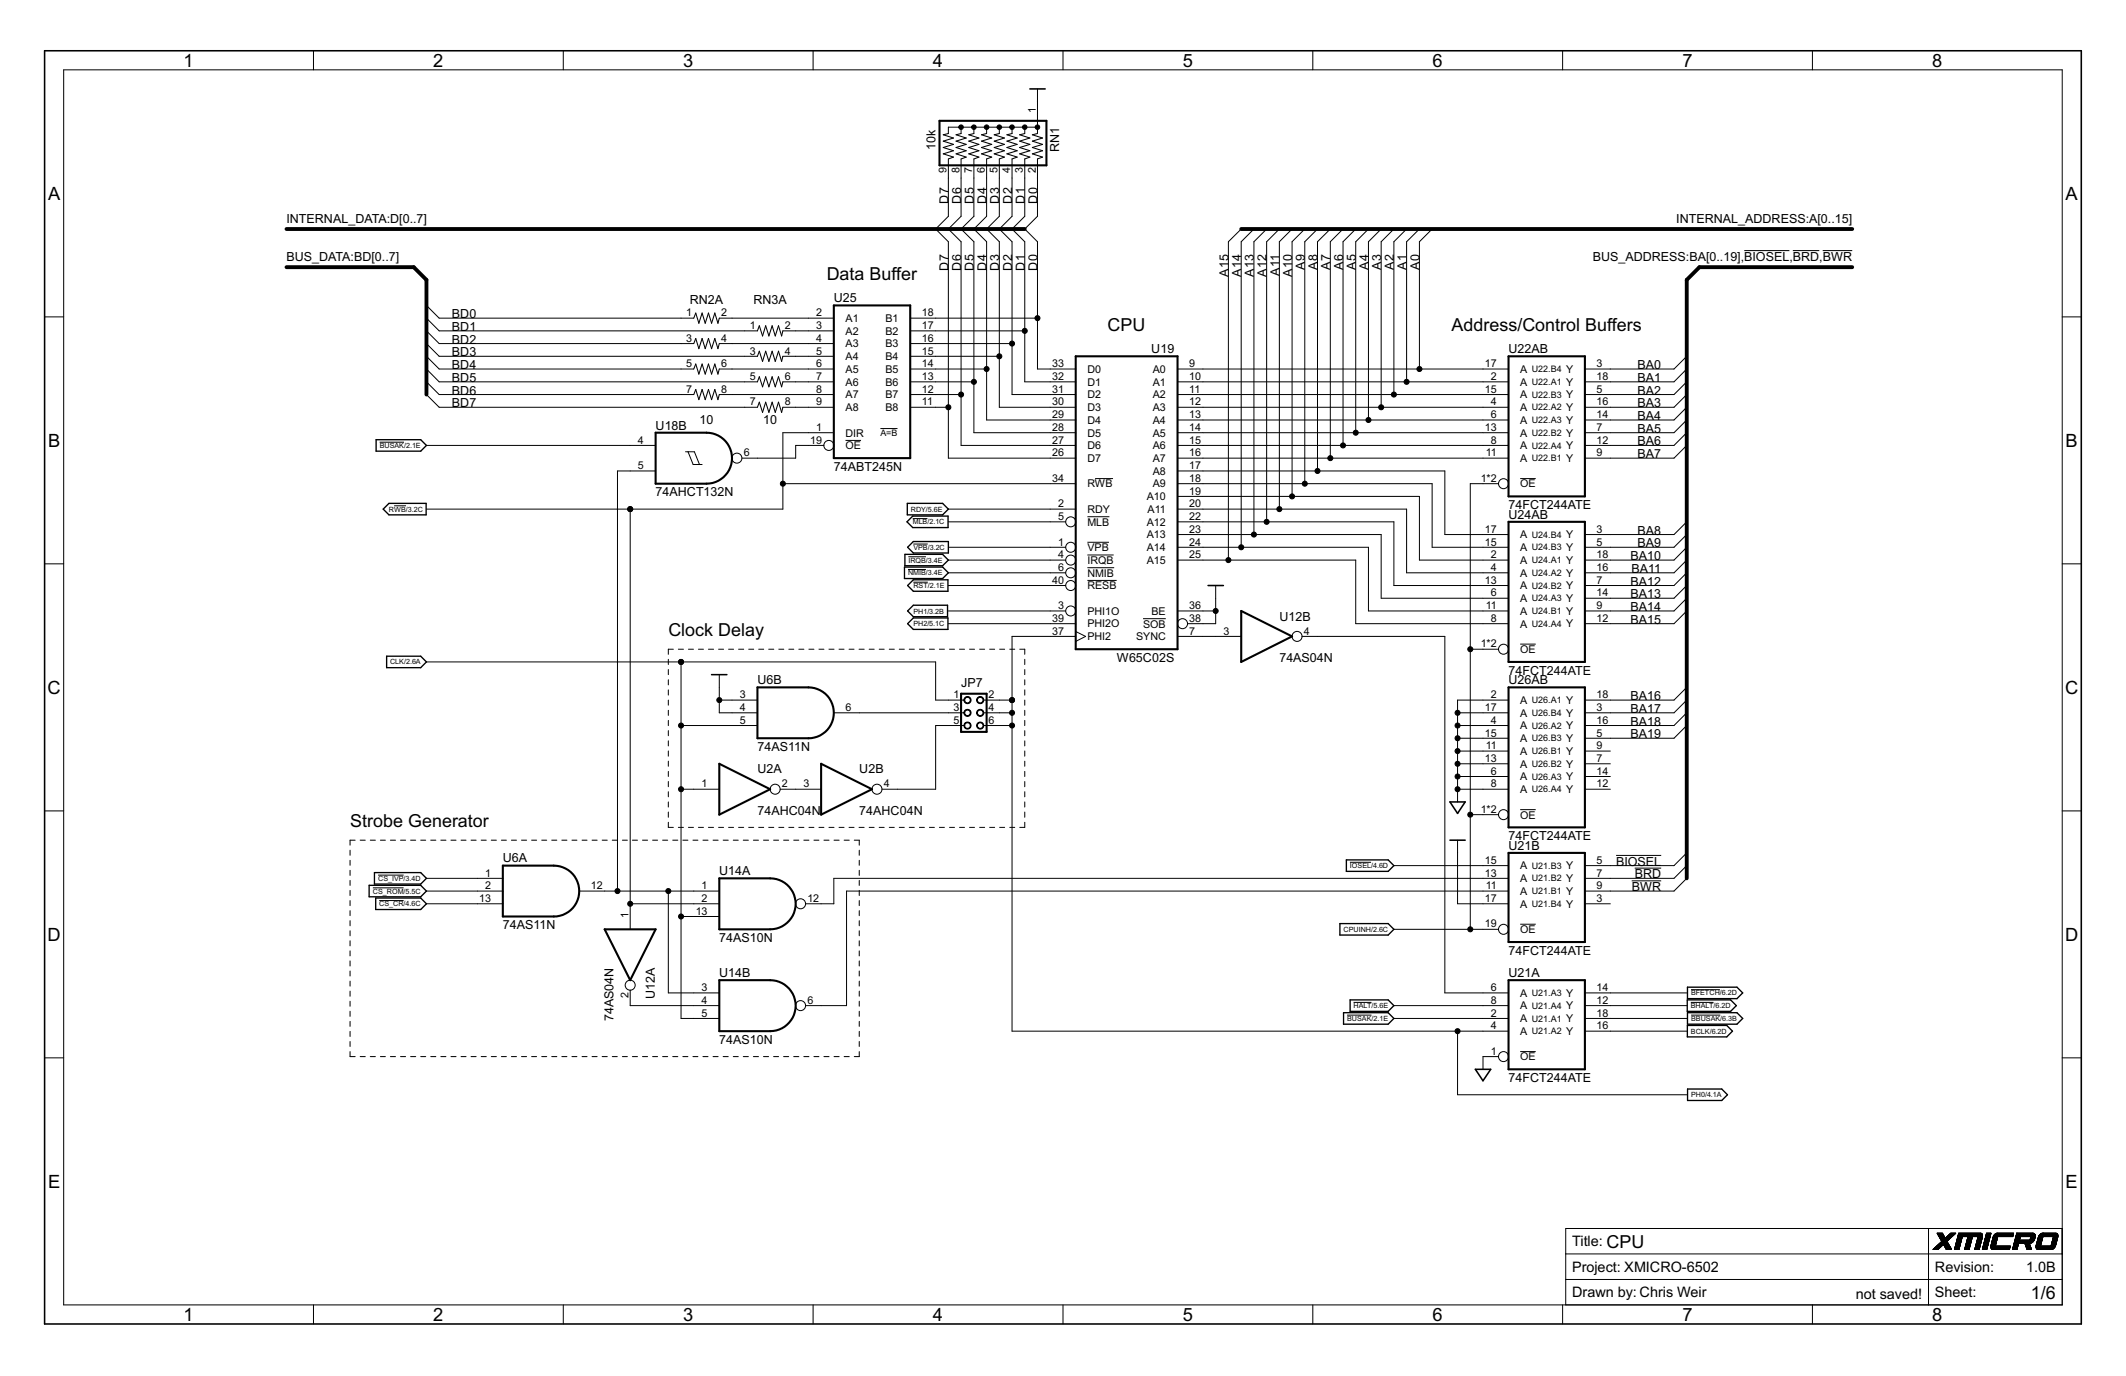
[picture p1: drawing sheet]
<svg xmlns="http://www.w3.org/2000/svg" width="432mm" height="279mm" viewBox="0 0 432 279" stroke-linecap="round" stroke-linejoin="round" font-family="sans-serif">
<defs><g id="words">
<g font-size="4.1">
<text x="37.3" y="13.6">1</text>
<text x="88" y="13.6">2</text>
<text x="138.7" y="13.6">3</text>
<text x="189.5" y="13.6">4</text>
<text x="240.2" y="13.6">5</text>
<text x="291" y="13.6">6</text>
<text x="341.7" y="13.6">7</text>
<text x="392.4" y="13.6">8</text>
<text x="9.7" y="40.6">A</text>
<text x="419.5" y="40.6">A</text>
<text x="167.9" y="56.8">Data Buffer</text>
<text x="225" y="67.2">CPU</text>
<text x="294.8" y="67.2">Address/Control Buffers</text>
<text x="9.7" y="90.7">B</text>
<text x="419.5" y="90.7">B</text>
<text x="135.7" y="129.2">Clock Delay</text>
<text x="9.6" y="140.9">C</text>
<text x="419.4" y="140.9">C</text>
<text x="71.1" y="168">Strobe Generator</text>
<text x="9.6" y="191.1">D</text>
<text x="419.4" y="191.1">D</text>
<text x="9.7" y="241.2">E</text>
<text x="419.5" y="241.2">E</text>
<text x="326.3" y="253.3">CPU</text>
<text x="412.5" y="263.7">1/6</text>
<text x="37.3" y="268.2">1</text>
<text x="88" y="268.2">2</text>
<text x="138.7" y="268.2">3</text>
<text x="189.5" y="268.2">4</text>
<text x="240.2" y="268.2">5</text>
<text x="291" y="268.2">6</text>
<text x="341.7" y="268.2">7</text>
<text x="392.4" y="268.2">8</text>
</g>
<g font-size="3.3">
<text x="319.3" y="253.1">Title:</text>
<text x="319.3" y="258.2">Project: XMICRO-6502</text>
<text x="319.3" y="263.4">Drawn by: Chris Weir</text>
<text x="376.9" y="263.7">not saved!</text>
<text x="393" y="258.2">Revision:</text>
<text x="393" y="263.4">Sheet:</text>
<text x="411.5" y="258.2">1.0B</text>
</g>
<g font-size="2.8">
<text x="190" y="30.5" transform="rotate(-90 190 30.5)">10k</text>
<text x="215.1" y="30.9" transform="rotate(-90 215.1 30.9)">RN1</text>
<text x="192.6" y="41.3" transform="rotate(-90 192.6 41.3)">D7</text>
<text x="195.2" y="41.3" transform="rotate(-90 195.2 41.3)">D6</text>
<text x="197.8" y="41.3" transform="rotate(-90 197.8 41.3)">D5</text>
<text x="200.4" y="41.3" transform="rotate(-90 200.4 41.3)">D4</text>
<text x="203" y="41.3" transform="rotate(-90 203 41.3)">D3</text>
<text x="205.5" y="41.3" transform="rotate(-90 205.5 41.3)">D2</text>
<text x="208.1" y="41.3" transform="rotate(-90 208.1 41.3)">D1</text>
<text x="210.7" y="41.3" transform="rotate(-90 210.7 41.3)">D0</text>
<text x="58.2" y="45.2">INTERNAL_DATA:D[0..7]</text>
<text x="340.5" y="45.2">INTERNAL_ADDRESS:A[0..15]</text>
<text x="58.2" y="53">BUS_DATA:BD[0..7]</text>
<text x="323.5" y="53">BUS_ADDRESS:BA[0..19],BIOSEL,BRD,BWR</text>
<text x="192.6" y="54.9" transform="rotate(-90 192.6 54.9)">D7</text>
<text x="195.2" y="54.9" transform="rotate(-90 195.2 54.9)">D6</text>
<text x="197.8" y="54.9" transform="rotate(-90 197.8 54.9)">D5</text>
<text x="200.4" y="54.9" transform="rotate(-90 200.4 54.9)">D4</text>
<text x="203" y="54.9" transform="rotate(-90 203 54.9)">D3</text>
<text x="205.5" y="54.9" transform="rotate(-90 205.5 54.9)">D2</text>
<text x="208.1" y="54.9" transform="rotate(-90 208.1 54.9)">D1</text>
<text x="210.7" y="54.9" transform="rotate(-90 210.7 54.9)">D0</text>
<text x="249.5" y="56.2" transform="rotate(-90 249.5 56.2)">A15</text>
<text x="252.1" y="56.2" transform="rotate(-90 252.1 56.2)">A14</text>
<text x="254.7" y="56.2" transform="rotate(-90 254.7 56.2)">A13</text>
<text x="257.3" y="56.2" transform="rotate(-90 257.3 56.2)">A12</text>
<text x="259.8" y="56" transform="rotate(-90 259.8 56)">A11</text>
<text x="262.4" y="56.2" transform="rotate(-90 262.4 56.2)">A10</text>
<text x="265" y="54.8" transform="rotate(-90 265 54.8)">A9</text>
<text x="267.6" y="54.8" transform="rotate(-90 267.6 54.8)">A8</text>
<text x="270.2" y="54.8" transform="rotate(-90 270.2 54.8)">A7</text>
<text x="272.8" y="54.8" transform="rotate(-90 272.8 54.8)">A6</text>
<text x="275.4" y="54.8" transform="rotate(-90 275.4 54.8)">A5</text>
<text x="277.9" y="54.8" transform="rotate(-90 277.9 54.8)">A4</text>
<text x="280.5" y="54.8" transform="rotate(-90 280.5 54.8)">A3</text>
<text x="283.1" y="54.8" transform="rotate(-90 283.1 54.8)">A2</text>
<text x="285.7" y="54.8" transform="rotate(-90 285.7 54.8)">A1</text>
<text x="288.3" y="54.8" transform="rotate(-90 288.3 54.8)">A0</text>
<text x="91.8" y="64.6">BD0</text>
<text x="140.1" y="61.8">RN2A</text>
<text x="153" y="61.8">RN3A</text>
<text x="169.4" y="61.4">U25</text>
<text x="91.8" y="69.8">BD2</text>
<text x="91.8" y="67.2">BD1</text>
<text x="233.8" y="71.7">U19</text>
<text x="306.4" y="71.7">U22AB</text>
<text x="91.8" y="77.5">BD5</text>
<text x="91.8" y="74.9">BD4</text>
<text x="91.8" y="72.4">BD3</text>
<text x="332.6" y="74.9">BA0</text>
<text x="332.6" y="77.5">BA1</text>
<text x="91.8" y="82.7">BD7</text>
<text x="91.8" y="80.1">BD6</text>
<text x="332.6" y="80.1">BA2</text>
<text x="332.6" y="82.7">BA3</text>
<text x="133.2" y="87.2">U18B</text>
<text x="142.1" y="86">10</text>
<text x="155" y="86">10</text>
<text x="332.6" y="85.3">BA4</text>
<text x="332.6" y="87.9">BA5</text>
<text x="169.4" y="95.6">74ABT245N</text>
<text x="332.6" y="90.5">BA6</text>
<text x="332.6" y="93">BA7</text>
<text x="133.2" y="100.8">74AHCT132N</text>
<text x="306.4" y="103.4">74FCT244ATE</text>
<text x="306.4" y="105.3">U24AB</text>
<text x="331.2" y="113.7">BA10</text>
<text x="332.6" y="108.5">BA8</text>
<text x="332.6" y="111.1">BA9</text>
<text x="331.2" y="118.9">BA12</text>
<text x="331.4" y="116.3">BA11</text>
<text x="259.8" y="126">U12B</text>
<text x="331.2" y="121.5">BA13</text>
<text x="331.2" y="124.1">BA14</text>
<text x="331.2" y="126.6">BA15</text>
<text x="226.9" y="134.4">W65C02S</text>
<text x="259.8" y="134.4">74AS04N</text>
<text x="306.4" y="137">74FCT244ATE</text>
<text x="153.8" y="138.9">U6B</text>
<text x="195.2" y="139.6">JP7</text>
<text x="306.4" y="138.9">U26AB</text>
<text x="331.2" y="142.2">BA16</text>
<text x="331.2" y="144.7">BA17</text>
<text x="331.2" y="147.3">BA18</text>
<text x="331.2" y="149.9">BA19</text>
<text x="153.8" y="152.5">74AS11N</text>
<text x="153.8" y="157">U2A</text>
<text x="174.5" y="157">U2B</text>
<text x="153.8" y="165.4">74AHC04N</text>
<text x="174.5" y="165.4">74AHC04N</text>
<text x="306.4" y="170.6">74FCT244ATE</text>
<text x="306.4" y="172.5">U21B</text>
<text x="102.1" y="175.1">U6A</text>
<text x="146.1" y="177.7">U14A</text>
<text x="328.2" y="175.8">BIOSEL</text>
<text x="332" y="178.4">BRD</text>
<text x="331.4" y="180.9">BWR</text>
<text x="102.1" y="188.7">74AS11N</text>
<text x="146.1" y="191.3">74AS10N</text>
<text x="306.4" y="193.9">74FCT244ATE</text>
<text x="133" y="202.8" transform="rotate(-90 133 202.8)">U12A</text>
<text x="146.1" y="198.4">U14B</text>
<text x="306.4" y="198.4">U21A</text>
<text x="124.6" y="207.3" transform="rotate(-90 124.6 207.3)">74AS04N</text>
<text x="146.1" y="212">74AS10N</text>
<text x="306.4" y="219.7">74FCT244ATE</text>
</g>
<g font-size="2.4">
<text x="210.4" y="22.9" transform="rotate(-90 210.4 22.9)">1</text>
<text x="192.3" y="35.1" transform="rotate(-90 192.3 35.1)">9</text>
<text x="194.8" y="35.1" transform="rotate(-90 194.8 35.1)">8</text>
<text x="197.4" y="35.1" transform="rotate(-90 197.4 35.1)">7</text>
<text x="200" y="35.1" transform="rotate(-90 200 35.1)">6</text>
<text x="202.6" y="35.1" transform="rotate(-90 202.6 35.1)">5</text>
<text x="205.2" y="35.1" transform="rotate(-90 205.2 35.1)">4</text>
<text x="207.8" y="35.1" transform="rotate(-90 207.8 35.1)">3</text>
<text x="210.4" y="35.1" transform="rotate(-90 210.4 35.1)">2</text>
<text x="139.3" y="64.2">1</text>
<text x="146.4" y="64.2">2</text>
<text x="165.8" y="64.2">2</text>
<text x="171.7" y="65.4">A1</text>
<text x="179.8" y="65.4">B1</text>
<text x="187.2" y="64.2">18</text>
<text x="139.3" y="69.4">3</text>
<text x="146.4" y="69.4">4</text>
<text x="152.3" y="66.8">1</text>
<text x="152.3" y="72">3</text>
<text x="159.4" y="66.8">2</text>
<text x="159.4" y="72">4</text>
<text x="165.8" y="66.8">3</text>
<text x="165.8" y="69.4">4</text>
<text x="165.8" y="72">5</text>
<text x="171.7" y="68">A2</text>
<text x="171.7" y="70.5">A3</text>
<text x="179.8" y="70.5">B3</text>
<text x="179.8" y="68">B2</text>
<text x="187.2" y="72">15</text>
<text x="187.2" y="69.4">16</text>
<text x="187.2" y="66.8">17</text>
<text x="139.3" y="74.6">5</text>
<text x="146.4" y="74.6">6</text>
<text x="152.3" y="77.2">5</text>
<text x="159.4" y="77.2">6</text>
<text x="165.8" y="74.6">6</text>
<text x="165.8" y="77.2">7</text>
<text x="171.7" y="73.1">A4</text>
<text x="171.7" y="75.7">A5</text>
<text x="179.8" y="75.7">B5</text>
<text x="179.8" y="73.1">B4</text>
<text x="187.2" y="77.2">13</text>
<text x="187.2" y="74.6">14</text>
<text x="213.7" y="74.6">33</text>
<text x="213.7" y="77.2">32</text>
<text x="220.9" y="75.7">D0</text>
<text x="234.1" y="75.7">A0</text>
<text x="241.5" y="74.6">9</text>
<text x="241.5" y="77.2">10</text>
<text x="301.6" y="74.6">17</text>
<text x="302.8" y="77.2">2</text>
<text x="308.8" y="75.7">A</text>
<text x="318.1" y="75.7">Y</text>
<text x="324.3" y="77.2">18</text>
<text x="324.3" y="74.6">3</text>
<text x="139.3" y="79.7">7</text>
<text x="146.4" y="79.7">8</text>
<text x="152.3" y="82.3">7</text>
<text x="159.4" y="82.3">8</text>
<text x="165.8" y="79.7">8</text>
<text x="165.8" y="82.3">9</text>
<text x="171.7" y="78.3">A6</text>
<text x="171.7" y="80.9">A7</text>
<text x="171.7" y="83.5">A8</text>
<text x="179.8" y="83.5">B8</text>
<text x="179.8" y="80.9">B7</text>
<text x="179.8" y="78.3">B6</text>
<text x="187.2" y="82.3">11</text>
<text x="187.2" y="79.7">12</text>
<text x="213.7" y="79.7">31</text>
<text x="213.7" y="82.3">30</text>
<text x="220.9" y="78.3">D1</text>
<text x="220.9" y="80.9">D2</text>
<text x="220.9" y="83.5">D3</text>
<text x="234.1" y="78.3">A1</text>
<text x="234.1" y="80.9">A2</text>
<text x="234.1" y="83.5">A3</text>
<text x="241.5" y="79.7">11</text>
<text x="241.5" y="82.3">12</text>
<text x="301.6" y="79.7">15</text>
<text x="302.8" y="82.3">4</text>
<text x="308.8" y="78.3">A</text>
<text x="308.8" y="83.5">A</text>
<text x="308.8" y="80.9">A</text>
<text x="318.1" y="78.3">Y</text>
<text x="318.1" y="83.5">Y</text>
<text x="318.1" y="80.9">Y</text>
<text x="324.3" y="82.3">16</text>
<text x="324.3" y="79.7">5</text>
<text x="165.8" y="87.5">1</text>
<text x="171.7" y="88.6">DIR</text>
<text x="213.7" y="84.9">29</text>
<text x="213.7" y="87.5">28</text>
<text x="220.9" y="86">D4</text>
<text x="220.9" y="88.6">D5</text>
<text x="234.1" y="86.1">A4</text>
<text x="234.1" y="88.6">A5</text>
<text x="241.5" y="84.9">13</text>
<text x="241.5" y="87.5">14</text>
<text x="301.6" y="87.5">13</text>
<text x="302.8" y="84.9">6</text>
<text x="308.8" y="88.6">A</text>
<text x="308.8" y="86.1">A</text>
<text x="318.1" y="88.6">Y</text>
<text x="318.1" y="86">Y</text>
<text x="324.3" y="87.5">7</text>
<text x="324.3" y="84.9">14</text>
<text x="129.6" y="90.1">4</text>
<text x="129.6" y="95.3">5</text>
<text x="151" y="92.7">6</text>
<text x="164.6" y="90.1">19</text>
<text x="171.7" y="91.2">OE</text>
<text x="213.7" y="90.1">27</text>
<text x="213.7" y="92.7">26</text>
<text x="220.9" y="91.2">D6</text>
<text x="220.9" y="93.8">D7</text>
<text x="234.1" y="91.2">A6</text>
<text x="234.1" y="93.8">A7</text>
<text x="241.5" y="90.1">15</text>
<text x="241.5" y="92.7">16</text>
<text x="241.5" y="95.3">17</text>
<text x="301.8" y="92.7">11</text>
<text x="302.8" y="90.1">8</text>
<text x="308.8" y="93.8">A</text>
<text x="308.8" y="91.2">A</text>
<text x="318.1" y="93.8">Y</text>
<text x="318.1" y="91.2">Y</text>
<text x="324.3" y="92.7">9</text>
<text x="324.3" y="90.1">12</text>
<text x="213.7" y="97.8">34</text>
<text x="220.9" y="99">RWB</text>
<text x="232.9" y="101.6">A10</text>
<text x="234.1" y="96.4">A8</text>
<text x="234.1" y="99">A9</text>
<text x="241.5" y="97.8">18</text>
<text x="241.5" y="100.4">19</text>
<text x="300.7" y="97.8">1*2</text>
<text x="308.8" y="99">OE</text>
<text x="214.9" y="103">2</text>
<text x="214.9" y="105.6">5</text>
<text x="220.9" y="104.1">RDY</text>
<text x="220.9" y="106.7">MLB</text>
<text x="232.9" y="106.7">A12</text>
<text x="233.1" y="104.2">A11</text>
<text x="241.5" y="103">20</text>
<text x="241.5" y="105.6">22</text>
<text x="214.9" y="113.4">4</text>
<text x="214.9" y="110.8">1</text>
<text x="220.9" y="111.9">VPB</text>
<text x="232.9" y="109.3">A13</text>
<text x="232.9" y="111.9">A14</text>
<text x="241.5" y="108.2">23</text>
<text x="241.5" y="110.8">24</text>
<text x="241.5" y="113.4">25</text>
<text x="301.6" y="108.2">17</text>
<text x="301.6" y="110.8">15</text>
<text x="302.8" y="113.4">2</text>
<text x="308.8" y="109.3">A</text>
<text x="308.8" y="111.9">A</text>
<text x="318.1" y="109.3">Y</text>
<text x="318.1" y="111.9">Y</text>
<text x="324.3" y="108.2">3</text>
<text x="324.3" y="113.4">18</text>
<text x="324.3" y="110.8">5</text>
<text x="213.7" y="118.5">40</text>
<text x="214.9" y="115.9">6</text>
<text x="220.9" y="114.5">IRQB</text>
<text x="220.9" y="117.1">NMIB</text>
<text x="220.9" y="119.7">RESB</text>
<text x="232.9" y="114.5">A15</text>
<text x="301.6" y="118.5">13</text>
<text x="302.8" y="115.9">4</text>
<text x="308.8" y="114.5">A</text>
<text x="308.8" y="117.1">A</text>
<text x="308.8" y="119.7">A</text>
<text x="318.1" y="114.5">Y</text>
<text x="318.1" y="117.1">Y</text>
<text x="318.1" y="119.7">Y</text>
<text x="324.3" y="115.9">16</text>
<text x="324.3" y="118.5">7</text>
<text x="214.9" y="123.7">3</text>
<text x="220.9" y="124.8">PHI1O</text>
<text x="233.9" y="124.8">BE</text>
<text x="241.5" y="123.7">36</text>
<text x="301.8" y="123.7">11</text>
<text x="302.8" y="121.1">6</text>
<text x="308.8" y="122.2">A</text>
<text x="308.8" y="124.8">A</text>
<text x="318.1" y="122.2">Y</text>
<text x="318.1" y="124.8">Y</text>
<text x="324.3" y="121.1">14</text>
<text x="324.3" y="123.7">9</text>
<text x="213.7" y="126.3">39</text>
<text x="213.7" y="128.9">37</text>
<text x="220.9" y="127.4">PHI2O</text>
<text x="220.9" y="130">PHI2</text>
<text x="230.7" y="130">SYNC</text>
<text x="232.2" y="127.4">SOB</text>
<text x="241.5" y="128.9">7</text>
<text x="241.5" y="126.3">38</text>
<text x="248.5" y="128.9">3</text>
<text x="264.8" y="128.9">4</text>
<text x="300.7" y="131.5">1*2</text>
<text x="302.8" y="126.3">8</text>
<text x="308.8" y="127.4">A</text>
<text x="318.1" y="127.4">Y</text>
<text x="324.3" y="126.3">12</text>
<text x="308.8" y="132.6">OE</text>
<text x="150.3" y="141.8">3</text>
<text x="193.6" y="141.8">1</text>
<text x="200.7" y="141.8">2</text>
<text x="302.8" y="141.8">2</text>
<text x="308.8" y="142.9">A</text>
<text x="318.1" y="142.9">Y</text>
<text x="324.3" y="141.8">18</text>
<text x="150.3" y="144.4">4</text>
<text x="150.3" y="147">5</text>
<text x="171.7" y="144.4">6</text>
<text x="193.6" y="144.4">3</text>
<text x="193.6" y="147">5</text>
<text x="200.7" y="144.4">4</text>
<text x="200.7" y="147">6</text>
<text x="301.6" y="144.4">17</text>
<text x="301.6" y="149.6">15</text>
<text x="302.8" y="147">4</text>
<text x="308.8" y="145.5">A</text>
<text x="308.8" y="148.1">A</text>
<text x="318.1" y="145.5">Y</text>
<text x="318.1" y="148.1">Y</text>
<text x="324.3" y="144.4">3</text>
<text x="324.3" y="147">16</text>
<text x="324.3" y="149.6">5</text>
<text x="301.6" y="154.7">13</text>
<text x="301.8" y="152.1">11</text>
<text x="308.8" y="150.7">A</text>
<text x="308.8" y="153.3">A</text>
<text x="308.8" y="155.9">A</text>
<text x="318.1" y="150.7">Y</text>
<text x="318.1" y="153.3">Y</text>
<text x="318.1" y="155.9">Y</text>
<text x="324.3" y="152.1">9</text>
<text x="324.3" y="154.7">7</text>
<text x="142.5" y="159.9">1</text>
<text x="158.8" y="159.9">2</text>
<text x="163.2" y="159.9">3</text>
<text x="179.5" y="159.9">4</text>
<text x="302.8" y="157.3">6</text>
<text x="302.8" y="159.9">8</text>
<text x="308.8" y="158.4">A</text>
<text x="308.8" y="161">A</text>
<text x="318.1" y="158.4">Y</text>
<text x="318.1" y="161">Y</text>
<text x="324.3" y="157.3">14</text>
<text x="324.3" y="159.9">12</text>
<text x="300.7" y="165.1">1*2</text>
<text x="308.8" y="166.2">OE</text>
<text x="98.5" y="178">1</text>
<text x="301.6" y="178">13</text>
<text x="301.6" y="175.4">15</text>
<text x="308.8" y="179.1">A</text>
<text x="308.8" y="176.5">A</text>
<text x="318.1" y="179.1">Y</text>
<text x="318.1" y="176.5">Y</text>
<text x="324.3" y="178">7</text>
<text x="324.3" y="175.4">5</text>
<text x="97.3" y="183.2">13</text>
<text x="98.5" y="180.6">2</text>
<text x="120" y="180.6">12</text>
<text x="141.3" y="185.7">13</text>
<text x="142.5" y="180.6">1</text>
<text x="142.5" y="183.2">2</text>
<text x="164" y="183.2">12</text>
<text x="301.6" y="183.2">17</text>
<text x="301.8" y="180.6">11</text>
<text x="308.8" y="181.7">A</text>
<text x="308.8" y="184.3">A</text>
<text x="318.1" y="181.7">Y</text>
<text x="318.1" y="184.3">Y</text>
<text x="324.3" y="180.6">9</text>
<text x="324.3" y="183.2">3</text>
<text x="127.6" y="186.3" transform="rotate(-90 127.6 186.3)">1</text>
<text x="301.6" y="188.3">19</text>
<text x="308.8" y="189.5">OE</text>
<text x="127.6" y="202.6" transform="rotate(-90 127.6 202.6)">2</text>
<text x="142.5" y="201.3">3</text>
<text x="142.5" y="203.8">4</text>
<text x="164" y="203.8">6</text>
<text x="302.8" y="201.3">6</text>
<text x="302.8" y="203.8">8</text>
<text x="308.8" y="202.4">A</text>
<text x="318.1" y="202.4">Y</text>
<text x="324.3" y="201.3">14</text>
<text x="324.3" y="203.8">12</text>
<text x="142.5" y="206.4">5</text>
<text x="302.8" y="206.4">2</text>
<text x="302.8" y="209">4</text>
<text x="308.8" y="207.6">A</text>
<text x="308.8" y="205">A</text>
<text x="318.1" y="207.6">Y</text>
<text x="318.1" y="205">Y</text>
<text x="324.3" y="206.4">18</text>
<text x="324.3" y="209">16</text>
<text x="302.8" y="214.2">1</text>
<text x="308.8" y="215.3">OE</text>
<text x="308.8" y="210.2">A</text>
<text x="318.1" y="210.1">Y</text>
</g>
<g font-size="2">
<text x="311.1" y="75.6">U22.B4</text>
<text x="311.1" y="78.2">U22.A1</text>
<text x="311.1" y="83.3">U22.A2</text>
<text x="311.1" y="80.7">U22.B3</text>
<text x="178.8" y="88.5">A=B</text>
<text x="311.1" y="88.5">U22.B2</text>
<text x="311.1" y="85.9">U22.A3</text>
<text x="311.1" y="93.7">U22.B1</text>
<text x="311.1" y="91.1">U22.A4</text>
<text x="311.1" y="109.2">U24.B4</text>
<text x="311.1" y="111.8">U24.B3</text>
<text x="311.1" y="114.4">U24.A1</text>
<text x="311.1" y="116.9">U24.A2</text>
<text x="311.1" y="119.5">U24.B2</text>
<text x="311.1" y="122.1">U24.A3</text>
<text x="311.1" y="124.7">U24.B1</text>
<text x="311.1" y="127.3">U24.A4</text>
<text x="311.1" y="142.8">U26.A1</text>
<text x="311.1" y="145.4">U26.B4</text>
<text x="311.1" y="148">U26.A2</text>
<text x="311.1" y="150.5">U26.B3</text>
<text x="311.1" y="153.1">U26.B1</text>
<text x="311.1" y="155.7">U26.B2</text>
<text x="311.1" y="158.3">U26.A3</text>
<text x="311.1" y="160.9">U26.A4</text>
<text x="311.1" y="179">U21.B2</text>
<text x="311.1" y="176.4">U21.B3</text>
<text x="311.1" y="181.6">U21.B1</text>
<text x="311.1" y="184.2">U21.B4</text>
<text x="311.1" y="202.3">U21.A3</text>
<text x="311.1" y="207.4">U21.A1</text>
<text x="311.1" y="204.8">U21.A4</text>
<text x="311.1" y="210">U21.A2</text>
</g>
<g font-size="1.6">
<text x="77.1" y="91">BUSAK/2.1E</text>
<text x="79" y="103.9">RWB/3.2C</text>
<text x="185" y="103.9">RDY/5.6E</text>
<text x="185.4" y="106.5">MLB/2.1C</text>
<text x="185.5" y="111.7">VPB/3.2C</text>
<text x="184.4" y="116.8">NMIB/3.4E</text>
<text x="184.5" y="114.2">IRQB/3.4E</text>
<text x="185.5" y="119.4">RST/2.1E</text>
<text x="185.5" y="124.6">PH1/3.2B</text>
<text x="185.5" y="127.2">PH2/5.1C</text>
<text x="79.2" y="134.9">CLK/2.6A</text>
<text x="76.8" y="178.9">CS_IVP/3.4D</text>
<text x="274.2" y="176.3">IOSEL/4.6D</text>
<text x="75.7" y="181.5">CS_ROM/5.5C</text>
<text x="77" y="184">CS_CR/4.6C</text>
<text x="272.9" y="189.2">CPUINH/2.6C</text>
<text x="343.5" y="202.1">BFETCH/6.2D</text>
<text x="273.6" y="207.3">BUSAK/2.1E</text>
<text x="274.9" y="204.7">HALT/5.6E</text>
<text x="343.4" y="204.7">BHALT/6.2D</text>
<text x="343.4" y="209.9">BCLK/6.2D</text>
<text x="343.5" y="207.3">BBUSAK/6.3B</text>
<text x="343.5" y="222.8">PH0/4.1A</text>
</g>
</g></defs>
<g fill="none" stroke="#000" stroke-width=".2">
<path d="M12.9 14.2h405.9v250.8h-405.9zM63.7 10.3v3.9M114.4 10.3v3.9M165.1 10.3v3.9M210.7 18.1v9M215.9 10.3v3.9M266.6 10.3v3.9M317.4 10.3v3.9M368.1 10.3v3.9M192.6 32.3v11.6l-2.6 2.6 2.6 2.6v43.9h25.9M195.2 32.3v11.6l-2.6 2.6 2.6 2.6v41.3h23.3M195.2 25.8v1.3"/>
<path d="M197.8 32.3v11.6l-2.6 2.6 2.6 2.6v38.8h20.7M197.8 25.8v1.3M200.4 32.3v11.6l-2.6 2.6 2.6 2.6v36.2h18.1M200.4 25.8v1.3M203 32.3v11.6l-2.6 2.6 2.6 2.6v33.6h15.5M203 25.8v1.3M205.5 32.3v11.6l-2.5 2.6 2.5 2.6v31h13M205.5 25.8v1.3M208.1 25.8v1.3M208.1 32.3v11.6l-2.6 2.6 2.6 2.6v28.4h10.4M210.7 32.3v11.6l-2.6 2.6 2.6 2.6v25.8h7.8M210.7 25.8h-18.1v1.3"/>
<path d="M252.1 46.5l-2.6 2.6v64.6M254.7 46.5l-2.6 2.6v62M257.3 46.5l-2.6 2.6v59.4M259.8 46.5l-2.5 2.6v56.9M262.4 46.5l-2.6 2.6v54.3M265 46.5l-2.6 2.6v51.7M267.6 46.5l-2.6 2.6v49.1M270.2 46.5l-2.6 2.6v46.5M272.8 46.5l-2.6 2.6v43.9M275.4 46.5l-2.6 2.6v41.3M277.9 46.5l-2.5 2.6v38.8M280.5 46.5l-2.6 2.6v36.2"/>
<path d="M283.1 46.5l-2.6 2.6v33.6M285.7 46.5l-2.6 2.6v31M288.3 46.5l-2.6 2.6v28.4M290.9 46.5l-2.6 2.6v25.8M354.3 50.9h9.1M364.1 50.9h5.4M370.2 50.9h6M9.1 64.3h3.8M86.6 72.3l2.6 2.6h51.7M86.6 74.9l2.6 2.6h64.6M86.6 77.5l2.6 2.6h51.7M86.6 62l2.6 2.6h51.7"/>
<path d="M86.6 67.2l2.6 2.6h51.7M86.6 64.6l2.6 2.6h64.6M86.6 69.8l2.6 2.5h64.6M146.1 74.9h23.3M146.1 64.6h23.3M146.1 69.8h23.3M159 77.5h10.4M159 67.2h10.4M159 72.3h10.4M184.9 74.9h15.5M184.9 77.5h12.9M184.9 64.6h25.8"/>
<path d="M184.9 69.8h20.6M184.9 67.2h23.2M184.9 72.3h18.1M239.2 74.9h67.2M239.2 77.5h67.2M342.6 72.3l-2.6 2.6h-18.1M342.6 74.9l-2.6 2.6h-18.1M342.6 77.5l-2.6 2.6h-18.1M418.8 64.3h3.9M77.1 89.8h5M86.6 80.1l2.6 2.6h64.6M86.6 90.4h46.6"/>
<path d="M133.2 95.6h-7.8v85.3M139.2 91.7h1.8l1.1 2.6M139.7 91.7l1.1 2.6h1.8M146.1 80.1h23.3M159 82.7h10.4M159 98.2h59.5M167.3 90.4h-5.7v2.6h-10.9M169.4 87.9h-10.4v15.5h-72.4M171.7 89.4h3.2M178.8 87h3.5M184.9 80.1h10.3M184.9 82.7h7.7"/>
<path d="M222.4 97.2h3.7M239.2 80.1h67.2M239.2 82.7h67.2M239.2 85.3h67.2M239.2 87.9h67.2M239.2 90.4h67.2M239.2 93h67.2M239.2 95.6h54.3v12.9h12.9M239.2 98.2h51.7v12.9h15.5M304.4 98.2h-5.8v90.5M308.8 97.2h3.1M342.6 80.1l-2.6 2.6h-18.1"/>
<path d="M342.6 82.7l-2.6 2.6h-18.1M342.6 85.3l-2.6 2.6h-18.1M342.6 87.9l-2.6 2.5h-18.1M342.6 90.4l-2.6 2.6h-18.1M9.1 114.5h3.8M80.1 102.7h2.4M128 103.4v85.3M184.4 115.6h3.7M184.5 113.1h3.6M185.4 105.3h3M185.5 110.5h2.9M185.5 118.2h2.9"/>
<path d="M192.6 103.4h25.9M192.6 106h23.9M192.6 111.1h23.9M192.6 113.7h23.9M192.6 116.3h23.9M192.6 118.9h23.9M220.9 112.7h5.3M220.9 115.3h5.4M220.9 117.9h5.9M220.9 104.9h4.4M220.9 110.1h4.3M239.2 100.8h49.1v12.9h18.1"/>
<path d="M239.2 103.4h46.5v12.9h20.7M239.2 106h43.9v12.9h23.3M239.2 108.5h41.3v13h25.9M239.2 111.1h38.7v13h28.5M239.2 113.7h36.2v12.9h31M246.9 118.9v7.7h-5.7M342.6 106l-2.6 2.5h-18.1M342.6 108.5l-2.6 2.6h-18.1M342.6 111.1l-2.6 2.6h-18.1M342.6 113.7l-2.6 2.6h-18.1M342.6 116.3l-2.6 2.6h-18.1M342.6 118.9l-2.6 2.6h-18.1"/>
<path d="M418.8 114.5h3.9M86.6 134.4h103.4v7.8h5.9M135.7 133.9v1M135.7 136v1M135.7 138v1.1M136.8 131.8h-1.1v1.1M137.8 131.8h1M138.3 134.4v72.4h7.8M139.8 131.8h1M141.9 131.8h1M143.9 131.8h1M145.9 131.8h1.1"/>
<path d="M146.1 137v7.7h7.7M148 131.8h1M150 131.8h1M152.1 131.8h1M154.1 131.8h1M156.1 131.8h1.1M158.2 131.8h1M160.2 131.8h1M162.2 131.8h1.1M164.3 131.8h1M166.3 131.8h1M168.4 131.8h1"/>
<path d="M170.4 131.8h1M172.4 131.8h1.1M174.5 131.8h1M176.5 131.8h1M178.6 131.8h1M180.6 131.8h1M182.6 131.8h1.1M184.7 131.8h1M186.7 131.8h1M188.8 131.8h1M190.8 131.8h1M192.6 124.1h23.9"/>
<path d="M192.6 126.6h25.9M192.8 131.8h1.1M194.9 131.8h1M196.9 131.8h1M199 131.8h1M201 131.8h1M203 131.8h1M205.1 131.8h1M207.1 131.8h1v1.1M208.1 133.9v1M208.1 136v1M208.1 138v1.1"/>
<path d="M218.5 129.2h-13v80.2h100.9M218.5 128.2l2 1-2 1M232.2 125.6h4.6M239.2 129.2h12.9M239.2 124.1h7.7M264.4 129.2h29.1v72.4h12.9M298.6 131.8h5.8M308.8 130.8h3.1M342.6 121.5l-2.6 2.6h-18.1M342.6 124.1l-2.6 2.5h-18.1M342.6 139.6l-2.6 2.6h-18.1M135.7 140.1v1"/>
<path d="M135.7 142.2v1M135.7 144.2v1.1M135.7 146.3v1M135.7 148.4v1M135.7 150.4v1.1M135.7 152.5v1M135.7 154.6v1M135.7 156.6v1.1M135.7 158.7v1M138.3 147.3h15.5M146.1 142.2h7.7M169.4 144.7h26.5"/>
<path d="M195.9 147.3h-5.9v13h-10.9M199.7 142.2h5.8M199.7 144.7h5.8M199.7 147.3h5.8M208.1 140.1v1M208.1 142.2v1M208.1 144.2v1.1M208.1 146.3v1M208.1 148.4v1M208.1 150.4v1.1M208.1 152.5v1M208.1 154.6v1"/>
<path d="M208.1 156.6v1.1M208.1 158.7v1M296 144.7h10.4M296 147.3h10.4M296 149.9h10.4M296 152.5h10.4M296 155.1h10.4M296 157.7h10.4M306.4 142.2h-10.4v20.6M321.9 152.5h5.2M321.9 155.1h5.2M321.9 157.7h5.2"/>
<path d="M342.6 142.2l-2.6 2.5h-18.1M342.6 144.7l-2.6 2.6h-18.1M342.6 147.3l-2.6 2.6h-18.1M9.1 164.7h3.8M71.1 172.6v1.1M71.1 174.7v1M71.1 176.7v1.1M71.1 178.8v1M72.1 170.6h-1v1M73.2 170.6h1M75.2 170.6h1M76.8 177.7h5.2"/>
<path d="M77.3 170.6h1M79.3 170.6h1M81.3 170.6h1.1M83.4 170.6h1M85.4 170.6h1.1M86.6 178.4h15.5M87.5 170.6h1M89.5 170.6h1.1M91.6 170.6h1M93.6 170.6h1.1M95.7 170.6h1M97.7 170.6h1.1"/>
<path d="M99.8 170.6h1M101.8 170.6h1M103.9 170.6h1M105.9 170.6h1.1M108 170.6h1M110 170.6h1M112.1 170.6h1M114.1 170.6h1M116.2 170.6h1M118.2 170.6h1M120.2 170.6h1.1M122.3 170.6h1"/>
<path d="M124.4 170.6h1M126.4 170.6h1M128.4 170.6h1.1M130.5 170.6h1M132.5 170.6h1.1M134.6 170.6h1M135.7 167v1h1.1M135.7 160.8v1M135.7 162.8v1.1M135.7 164.9v1M136.6 170.6h1.1M137.8 168h1"/>
<path d="M138.3 160.3h7.8M138.7 170.6h1M139.8 168h1M140.7 170.6h1.1M141.9 168h1M142.8 170.6h1M143.9 168h1M144.8 170.6h1.1M145.9 168h1.1M146.9 170.6h1M148 168h1M148.9 170.6h1"/>
<path d="M150 168h1M151 170.6h1M152.1 168h1M153 170.6h1.1M154.1 168h1M155.1 170.6h1M156.1 168h1.1M157.1 170.6h1M158.2 168h1M158.5 160.3h8.3M159.2 170.6h1M160.2 168h1"/>
<path d="M161.2 170.6h1M162.2 168h1.1M163.3 170.6h1M164.3 168h1M165.3 170.6h1M166.3 168h1M167.3 170.6h1.1M168.4 168h1M169.4 170.6h1M170.4 168h1M171.4 170.6h1.1M172.4 168h1.1"/>
<path d="M173.5 170.6h1v1M174.5 168h1M174.5 172.6v1.1M174.5 174.7v1M174.5 176.7v1.1M174.5 178.8v1M176.5 168h1M178.6 168h1M180.6 168h1M182.6 168h1.1M184.7 168h1M186.7 168h1"/>
<path d="M188.8 168h1M190.8 168h1M192.8 168h1.1M194.9 168h1M196.9 168h1M199 168h1M201 168h1M203 168h1M205.1 168h1M208.1 160.8v1M208.1 162.8v1.1M208.1 164.9v1"/>
<path d="M208.1 167v1h-1M274.2 175.1h4.3M283.1 175.8h23.3M296 170.6v12.9h10.4M296 160.3h10.4M298.6 165.4h5.8M306.4 178.4h-137v5.1h-5.8M308.8 164.4h3.1M321.9 160.3h5.2M328.2 173.7h9.2M331.4 178.9h6M332 176.3h5.4"/>
<path d="M342.6 178.4l-2.6 2.5h-18.1M342.6 175.8l-2.6 2.6h-18.1M342.6 173.2l-2.6 2.6h-18.1M418.8 164.7h3.9M71.1 180.8v1M71.1 182.9v1M71.1 184.9v1M71.1 186.9v1.1M71.1 189v1M71.1 191v1.1M71.1 193.1v1M71.1 195.1v1.1"/>
<path d="M71.1 197.2v1M71.1 199.2v1M75.7 180.3h6.3M77 182.9h5M86.6 180.9h15.5M86.6 183.5h15.5M117.6 180.9h28.5M128 183.5h18.1M135.7 180.9v20.7h10.4M138.3 186.1h7.8M174.5 180.8v1M174.5 182.9v1"/>
<path d="M174.5 184.9v1M174.5 186.9v1.1M174.5 189v1M174.5 191v1.1M174.5 193.1v1M174.5 195.1v1.1M174.5 197.2v1M174.5 199.2v1M283.1 188.7h21.3M306.4 180.9h-134.5v23.3h-8.3M308.8 187.7h3.1M321.9 183.5h5.2"/>
<path d="M9.1 214.8h3.8M71.1 213.5v1h1M71.1 201.3v1M71.1 203.3v1M71.1 205.3v1.1M71.1 207.4v1M71.1 209.4v1.1M71.1 211.5v1M73.2 214.5h1M75.2 214.5h1M77.3 214.5h1M79.3 214.5h1"/>
<path d="M81.3 214.5h1.1M83.4 214.5h1M85.4 214.5h1.1M87.5 214.5h1M89.5 214.5h1.1M91.6 214.5h1M93.6 214.5h1.1M95.7 214.5h1M97.7 214.5h1.1M99.8 214.5h1M101.8 214.5h1M103.9 214.5h1"/>
<path d="M105.9 214.5h1.1M108 214.5h1M110 214.5h1M112.1 214.5h1M114.1 214.5h1M116.2 214.5h1M118.2 214.5h1M120.2 214.5h1.1M122.3 214.5h1M124.4 214.5h1M126.4 214.5h1M128 201v3.2h18.1"/>
<path d="M128.4 214.5h1.1M130.5 214.5h1M132.5 214.5h1.1M134.6 214.5h1M136.6 214.5h1.1M138.7 214.5h1M140.7 214.5h1.1M142.8 214.5h1M144.8 214.5h1.1M146.9 214.5h1M148.9 214.5h1M151 214.5h1"/>
<path d="M153 214.5h1.1M155.1 214.5h1M157.1 214.5h1M159.2 214.5h1M161.2 214.5h1M163.3 214.5h1M165.3 214.5h1M167.3 214.5h1.1M169.4 214.5h1M171.4 214.5h1.1M174.5 201.3v1M174.5 203.3v1"/>
<path d="M174.5 205.3v1.1M174.5 207.4v1M174.5 209.4v1.1M174.5 211.5v1M174.5 213.5v1h-1M273.6 206.1h5M274.9 203.5h3.7M283.1 206.8h23.3M283.1 204.2h23.3M296 209.4v12.9h46.6M304.4 214.5h-3.2v2.6M308.8 213.5h3.1"/>
<path d="M321.9 201.6h20.7M321.9 206.8h20.7M321.9 204.2h20.7M321.9 209.4h20.7M343.4 203.5h4.6M343.5 201h5.8M343.5 206.1h5.9M418.8 214.8h3.9M318 254.6h100.8M318 259.8h100.8M391.7 249.4v15.6M393.4 250.4h1.1l.6 1.1 1.1-1.1h1l-1.8 1.7 1 1.6h-1.1l-.6-1-1.1 1h-1l1.8-1.6z"/>
<path d="M393.5 250.4h1M393.5 250.5h1M393.5 250.5h1.1M393.6 250.6h1M393.6 250.6l1.1 .1M393.6 250.7h1.1M393.7 253.7h-1.1M393.7 250.8h1M393.7 252.7h2.1M393.7 253.6h-1M393.7 250.8h1.1M393.7 250.9h1.1"/>
<path d="M393.8 253.6h-1.1M393.8 251h1M393.8 252.6h2M393.8 251h1.1M393.8 253.5h-1M393.8 251.1h1.1M393.8 252.6h1.9M393.9 251.1l1 .1M393.9 253.4l-1 .1M393.9 251.2h1M393.9 252.5h1.8M393.9 251.2h1.1"/>
<path d="M393.9 253.4h-1M393.9 251.3h1.1M394 252.5h1.7M394 253.4h-1M394 251.3l1 .1M394 251.4h1.1M394 253.3h-1M394 252.4h1.6M394 251.4h2.1M394.1 251.5h1.9M394.1 253.3h-1M394.1 252.4h1.5"/>
<path d="M394.1 252.3h1.5M394.1 251.6h1.8M394.2 253.2h-1.1M394.2 252.3h1.3M394.2 253.2h-1M394.2 251.8h1.5M394.3 253.1h-1.1M394.3 252.2h1.2M394.3 253l-1 .1M394.3 251.9h1.3M394.4 253h-1M394.4 252.1h1.1"/>
<path d="M394.4 252.9l-1 .1M394.5 252.9h-1M394.6 252.8h-1M394.8 252.8h1M394.8 252.8h1.1M394.8 252.9h1.1M394.9 252.9h1M394.9 252.9l1.1 .1M394.9 253h1.1M394.9 253l1.1 .1M395 253.1h1M395 253.2h1.1"/>
<path d="M395.1 253.3h1M395.1 253.3h1.1M395.1 253.4h1.1M395.2 253.4l1 .1M395.2 253.5h1.1M395.2 253.6h1.1M395.3 253.6h1M395.3 253.7h1.1M395.4 252l-1 .1M395.5 252h-1.1M395.6 251.9h-1.3M395.6 251.8l-1.3 .1"/>
<path d="M395.8 251.7l-1.6 .1M395.8 251.7h-1.6M396.2 251.4h-1.1M396.2 251.3l-1 .1M396.3 251.3h-1.1M396.3 251.2h-1M396.4 251.2h-1.1M396.4 251.1l-1 .1M396.5 251.1h-1M396.5 251l-1 .1M396.6 251h-1M396.6 250.9l-1 .1"/>
<path d="M396.7 250.9h-1M396.7 250.8h-1M396.8 250.8h-1M396.9 250.7h-1.1M396.9 250.7h-1M397 253.7h.9M397 253.6h.9M397 250.6l-1.1 .1M397 253.5h.9M397 250.6h-1M397 253.4h1M397.1 253.4h.9"/>
<path d="M397.1 253.3h.9M397.1 253.2h.9M397.1 250.5h-1.1M397.1 253.1h.9M397.2 253h.9M397.2 250.5h-1.1M397.2 252.9h.9M397.2 252.8h.9M397.2 250.4h-1M397.2 252.7h.9M397.3 252.6h.9M397.3 252.5h.9"/>
<path d="M397.3 252.4h.9M397.3 252.3h.9M397.3 252.2h1M397.4 252.2h.9M397.4 252.1h.9M397.4 252h.9M397.4 251.9h.9M397.4 251.8h1M397.5 251.8h.9M397.5 251.7h.9M397.5 251.6h.9M397.6 251.5h.8"/>
<path d="M397.6 251.4h.9M397.6 251.3h.9M397.6 251.2h.9M397.7 251h5M397.7 250.9h5M397.7 250.8h5M397.7 250.7h4.9M397.8 250.6h4.8M397.8 250.5h4.7M397.8 250.4h4.6M397.9 253.5h-.9M398 253.2h-.9"/>
<path d="M398 253.1h-.9M398.1 252.9l-.9 .1M398.1 252.9h-.9M398.1 252.7h-.9M398.2 252.5l-.9 .1M398.2 252.4l-.9 .1M398.3 252.3h-1M398.3 252.2h-.9M398.3 252l-.9 .1M398.4 251.9h-1M398.4 251.8h-.9M398.4 251.6l-.9 .1"/>
<path d="M398.4 251.5l-.9 .1M398.5 251.4h-.9M398.5 251.2h-.9M398.5 251.1l-.9 .1M399 253.7h.9M399.1 253.6h.9M399.1 253.5h.9M399.1 253.4h.9M399.1 253.3h.9M399.2 253.2h.9M399.2 253h.9M399.2 252.9h.9"/>
<path d="M399.2 252.9h1M399.3 252.8h.9M399.3 252.6h.9M399.4 252.5h.8M399.4 252.5h.9M399.4 252.4h.9M399.4 252.2h.9M399.5 252.1h.8M399.5 252h.9M399.5 251.8h.9M399.6 251.7h.9M399.6 251.6h.9"/>
<path d="M399.6 251.4h.9M399.6 251.3h.9M399.6 251.3h1M399.7 251.2h.9M399.7 251.1l-.7 2.6h.9M400 253.6h-.9M400 253.4l-.9 .1M400 253.4h-.9M400.1 253.2h-.9M400.1 253.1h-.9M400.1 253l-.9 .1M400.1 252.9l-.9 .1"/>
<path d="M400.2 252.8h-.9M400.2 252.7h-.9M400.2 252.5l-.9 .1M400.3 252.4h-.9M400.3 252.3h-.9M400.3 252.1l-.9 .1M400.4 252.1h-.9M400.4 251.9h-.9M400.5 251.7l-1 .1M400.5 251.7h-.9M400.5 251.5h-.9M400.5 251.4h-.9"/>
<path d="M400.6 251.1l-.7 2.6M401.1 253.6h.9M401.2 253.4h.8M401.2 253.4h.9M401.2 253.3h.9M401.2 253.2h.9M401.2 253.1h.9M401.3 253h.8M401.3 253h.9M401.3 252.9h.9M401.3 252.8h.9M401.4 252.6h.9"/>
<path d="M401.4 252.5h.9M401.4 252.4h.9M401.4 252.3h.9M401.5 252.2h.9M401.5 252.1h.9M401.5 252h.9M401.6 251.8h.9M401.6 251.7h.9M401.6 251.6h.9M401.7 251.5h.8M401.7 251.4h.9M401.7 251.3h.9"/>
<path d="M401.7 251.2h.9M401.8 251.1l-.7 2.6h.9l.6-2.5M401.8 251.1h.8M402 253.7h-.9M402 253.5h-.9M402.1 253.3h-.9M402.2 252.9l-.9 .1M402.2 252.9h-.9M402.3 252.7h-1M402.3 252.6h-.9M402.3 250.4h.1M402.3 250.4h-4.5l-.8 3.3h.9l.6-2.6"/>
<path d="M402.3 252.5h-.9M402.4 252.3h-1M402.4 252.2h-.9M402.4 250.4l.2 .2M402.4 252l-.9 .1M402.4 251.9l-.8 .1M402.5 251.9h-.9M402.5 251.8h-.9M402.5 251.6l-.9 .1M402.5 251.5l-.8 .1M402.6 251.4h-.9M402.6 250.6v.1"/>
<path d="M402.6 251.2h-.9M402.6 250.7l.1 .1M402.7 253.6h.8M402.7 251.1h-5.1M402.7 250.8v.2M402.7 251l-.1 .2M402.7 253.5h.9M402.7 253.4h.9M402.8 253.2h.8M402.8 253.2h.9M402.8 253.1h.9M402.8 252.9h.9"/>
<path d="M402.8 252.8h1M402.9 252.7h.9M402.9 252.6h.9M402.9 252.5h.9M403 252.4h.9M403 252.3h.9M403 252.1h.9M403.1 252h.8M403.1 252h.9M403.1 251.9h.9M403.1 251.7h.9M403.2 251.6h.9"/>
<path d="M403.2 251.5h.9M403.2 251.3h.9M403.3 251.2h.9M403.3 251.1h.9M403.3 251h.9M403.4 250.8h.9M403.4 250.7h.9M403.4 250.6h.9M403.4 250.5h.9M403.5 250.4h.9l-.9 3.3h-.9zM403.5 250.4h.9M403.5 253.7h-.9"/>
<path d="M403.6 253.6h-.9M403.6 253.4h-.9M403.6 253.3h-.9M403.7 253h-.9M403.8 252.8h-.9M403.8 252.6h-.9M403.9 252.4l-1 .1M403.9 252.3l-.9 .1M403.9 252.2h-.9M403.9 252.1h-.9M404 251.9l-.9 .1M404 251.8h-.9"/>
<path d="M404.1 251.7h-1M404.1 251.5h-.9M404.1 251.4l-.9 .1M404.1 251.4h-.9M404.2 251.3h-1M404.2 251.1h-.9M404.2 251l-.9 .1M404.3 250.9h-.9M404.3 250.8h-.9M404.3 250.7h-.9M404.3 250.6l-.9 .1M404.3 253.3h3.9"/>
<path d="M404.3 253.2h3.9M404.3 253.1h4M404.3 253.3l.1 .2M404.3 253.2v.1M404.4 253h3.9l-.2 .7-3.6-.1M404.4 253.4h3.8M404.4 250.5h-.9M404.4 252.9h.9M404.4 252.9l-.1 .3M404.4 252.8h.9M404.4 252.7h.9M404.4 253.5l.1 .1"/>
<path d="M404.5 253.5h3.7M404.5 252.6h.9M404.5 253.6h3.7M404.5 252.5h.9M404.5 252.4h.9M404.5 252.3h.9M404.5 253.6h3.6M404.6 252.2h.9M404.6 252.1h.9M404.6 253.7h3.5M404.6 251.9h.9M404.6 251.9h1"/>
<path d="M404.7 251.8h.9M404.7 251.7h.9M404.7 251.6h.9M404.7 251.5h.9M404.7 251.4h1M404.8 251.4h.9M404.8 251.3h.9M404.8 251.2h.9M404.8 251.2l-.4 1.7M404.8 251.1h.9M404.9 251.1l-.1 .1M404.9 251h3.9"/>
<path d="M404.9 250.9v.2M405 250.8h3.9M405 250.8l-.1 .1M405.1 250.7h3.8M405.2 250.6h3.7M405.3 253h-.9M405.3 250.5l.3-.1h3.4l-.2 .7h-3.9M405.3 250.5l-.3 .3M405.3 252.8h-.9M405.4 252.6l-.9 .1M405.4 250.5h3.5M405.4 252.5l-.9 .1"/>
<path d="M405.4 252.4h-.9M405.4 252.3h-.9M405.5 250.4h3.5M405.5 252.1l-.9 .1M405.5 252l-.9 .1M405.5 252h-.9M405.6 251.7l-.9 .1M405.6 251.6l-.9 .1M405.7 251.5h-1M405.7 251.4h-.9M405.7 251.2h-.9M405.7 251.1l-.4 1.9"/>
<path d="M408.2 253.3h-3.8M408.3 253.2h-4M408.3 253l-3.9 .1M408.8 253.7h.9M408.8 253.6h.9M408.8 253.5h.9M408.8 253.4h.9M408.8 251h-3.9M408.9 250.9h-4M408.9 253.3h.9M408.9 253.2h.9M408.9 253.1h.9"/>
<path d="M408.9 250.6l-3.7 .1M408.9 253h.9M408.9 253h1M408.9 250.5h-3.6M409 252.9h.9M409 252.8h.9M409 252.7h.9M409 252.6h.9M409 252.6h1M409.2 252.1h3.7M409.2 251.9h3.9M409.3 251.8h3.9"/>
<path d="M409.3 251.7h.9M409.3 251.6h.9M409.3 251.5h.9M409.3 251.4h1M409.4 251.3h.9M409.4 251.2h.9M409.4 251.1h4M409.5 251h3.9M409.5 250.8h3.9M409.5 250.7h3.8M409.6 250.7h3.7M409.6 250.6l3.7 .1"/>
<path d="M409.6 250.6h3.7M409.6 250.5h3.6M409.6 250.5h3.5M409.6 250.4l-.9 3.3h1l.3-1.2M409.6 250.4l3.5 .1M409.6 250.4h3.5M409.6 250.4l.7 .7-.1 .7M409.7 253.6h-.9M409.7 253.5h-.9M409.8 253.3h-.9M409.8 253.2h-.9M409.8 253.1h-.9"/>
<path d="M409.9 252.9h-.9M409.9 252.8h-.9M409.9 252.6l-.9 .1M410 252.5h-.9M410.2 251.7l-.9 .1M410.2 251.6l-.9 .1M410.3 251.5h-1M410.3 251.4h-.9M410.3 251.2h-.9M410.3 251.1l-.9 .1M411.3 252.5h.9M411.3 252.5l.9 .1"/>
<path d="M411.3 252.6h.9M411.4 252.7h.8M411.4 252.8h.9M411.4 252.9h.9M411.4 252.9l.9 .1M411.5 253h.9M411.5 253l.9 .1M411.5 253.1h.9M411.5 253.2h.9M411.5 253.3h1M411.6 253.3h.9M411.6 253.4h.9"/>
<path d="M411.6 253.6h1M411.6 253.5h.9M411.7 253.6h.9M411.7 253.7h.9M412.3 251.6h.9M412.4 251.5h.9M412.4 251.4h.9M412.4 251.3h.9M412.5 252.4l-3.4 .1M412.5 251.2h.8M412.5 251.1h.9M412.5 251.1l-.2 .7"/>
<path d="M412.6 252.4h-3.5M412.6 252.3l-3.5 .1M412.7 252.3h-3.6M412.8 252.2l-3.7 .1M412.9 252.2h-3.7M412.9 252.1h-3.7M413 252l-.3 .3-.5 .2 .4 1.2h-.9l-.4-1.2M413 252l-3.8 .1M413 252h-3.8M413.1 251.9l-3.9 .1M413.1 251.9h-3.9M413.1 250.5h.1"/>
<path d="M413.2 251.8l-.2 .2M413.2 251.7l-.9 .1M413.2 250.5l.1 .2M413.2 251.7v.1M413.2 251.7h-.9M413.2 251.6l-.9 .1M413.2 251.6v.1M413.3 251.5h-.9M413.3 251.4h-.9M413.3 251.3l-.9 .1M413.3 250.7l.1 .1M413.4 250.8h-3.9"/>
<path d="M413.4 250.8v.1M413.4 251h-4M413.4 250.9l-3.9 .1M413.4 250.9h-3.9M413.4 250.9v.1M413.4 251l-.2 .6M413.5 253.3h3.8M413.5 253.2h3.9M413.5 253.1h3.9M413.5 253h3.9M413.5 253v.2M413.5 253.2l.1 .2"/>
<path d="M413.6 253.4h3.6M413.6 252.9h.8M413.6 252.9h.9M413.6 252.9l-.1 .1M413.6 253.4l.1 .2M413.6 252.8h.9M413.6 253.5h3.5M413.6 252.6h.9M413.6 253.6h3.4M413.7 252.5h.8M413.7 252.5h.9M413.7 253.6h3.2"/>
<path d="M413.7 252.3h.9M413.7 252.2h.9M413.7 252.2h1M413.8 253.7h3.1M413.8 252.1h.9M413.8 251.9h.9M413.9 251.8h.8M413.9 251.8h.9M413.9 251.7h.9M413.9 251.6h.9M413.9 251.5h.9M414 251.4h.8"/>
<path d="M414 251.3h.9M414 251.2h.9M414 251.2l-.4 1.7M414.1 251.1l-.1 .1M414.1 251h3.9M414.1 250.9h3.9M414.3 250.7h3.6M414.4 252.9l-.9 .1M414.5 250.5h3.4M414.5 250.5l-.4 .6M414.5 252.8h-.9M414.5 252.7h-.9"/>
<path d="M414.5 252.6h-.9M414.5 250.5h3.3M414.6 252.4h-.9M414.6 252.3h-.9M414.7 250.4h3M414.7 252h-.9M414.7 251.8l-.9 .1M414.8 251.6h-.9M414.8 250.4h2.8M414.8 251.4l-.9 .1M414.9 250.4l-.4 .1M414.9 251.3h-.9"/>
<path d="M414.9 251.2h-.9M415 250.4l-.1 .7-.5 1.9M416.6 252.9h.9M416.6 252.8h.9M416.7 252.6h.9M416.7 252.5h.9M416.8 252.3h.8M416.8 252.2h.9M416.8 252.1h.9M416.9 251.9h.8M416.9 251.9h.9M416.9 251.8h.9"/>
<path d="M416.9 251.7h.9M416.9 251.6h.9M417 251.5h.9M417 251.4h.9M417 253.6h-.1M417 251.3h.9M417 251.2h.9M417.1 251.1h.9M417.1 251.1l-.5 1.9M417.2 253.4l-3.6 .1M417.2 253.4h-3.6M417.2 253.4l-.2 .2"/>
<path d="M417.3 253.3h-3.8M417.4 253.2h-3.9M417.4 253.1l-.2 .3M417.4 253l-3.9 .1M417.5 252.9l-.9 .1M417.5 252.9l-.1 .2M417.5 252.8h-.9M417.5 250.4l.4 .2M417.6 252.7h-1M417.6 252.5l-.9 .1M417.6 252.4h-.9M417.7 252.3h-.9"/>
<path d="M417.7 252.1l-.9 .1M417.7 252h-.9M417.8 251.7l-.9 .1M417.8 251.6l-.9 .1M417.9 250.6h-3.5M417.9 250.6v.1M417.9 251.3l-.9 .1M417.9 250.7l.1 .1M417.9 251.2l-.4 1.7M418 251.1h-4M418 251l-3.9 .1M418 250.9l-3.9 .1"/>
<path d="M418 250.8h-3.8M418 251.1l-.1 .1M418 250.8v.3M418.8 249.4h-100.8v15.6M63.7 265v3.8M114.4 265v3.8M165.1 265v3.8M215.9 265v3.8M266.6 265v3.8M317.4 265v3.8M368.1 265v3.8"/>
<circle cx="149.7" cy="93" r="1.02"/>
<circle cx="168.3" cy="90.4" r="1.02"/>
<circle cx="305.4" cy="98.2" r="1.02"/>
<circle cx="217.5" cy="113.7" r="1.02"/>
<circle cx="217.5" cy="118.9" r="1.02"/>
<circle cx="217.5" cy="111.1" r="1.02"/>
<circle cx="217.5" cy="106" r="1.02"/>
<circle cx="217.5" cy="116.3" r="1.02"/>
<circle cx="217.5" cy="124.1" r="1.02"/>
<circle cx="240.2" cy="126.6" r="1.02"/>
<circle cx="263.4" cy="129.2" r="1.02"/>
<circle cx="305.4" cy="131.8" r="1.02"/>
<circle cx="157.4" cy="160.3" r="1.02"/>
<circle cx="178.1" cy="160.3" r="1.02"/>
<circle cx="305.4" cy="165.4" r="1.02"/>
<circle cx="162.6" cy="183.5" r="1.02"/>
<circle cx="305.4" cy="188.7" r="1.02"/>
<circle cx="128" cy="200" r="1.02"/>
<circle cx="162.6" cy="204.2" r="1.02"/>
<circle cx="305.4" cy="214.5" r="1.02"/>
</g>
<g fill="none" stroke="#000" stroke-width=".28">
<path d="M76.4 89.3h9l1.2 1.1-1.2 1.2h-9zM77.8 103.4l1.2-1.2h7.6v2.3h-7.6zM183.7 115.1h7.8l1.1 1.2-1.1 1.2h-7.8zM183.8 112.6h7.7l1.1 1.1-1.1 1.2h-7.7zM184.3 102.2h7.2l1.1 1.2-1.1 1.1h-7.2zM185.4 104.8h7.2v2.3h-7.2l-1.2-1.1zM185.5 110h7.1v2.3h-7.1l-1.2-1.2zM185.5 117.7h7v2.4h-7l-1.2-1.2zM78.5 133.2h6.9l1.2 1.2-1.2 1.2h-6.9zM184.3 126.6l1.2-1.1h7v2.3h-7zM185.5 122.9h6.9v2.3h-6.9l-1.2-1.1zM75 179.8h10.4l1.2 1.1-1.2 1.2h-10.4z"/>
<path d="M76.1 177.2h9.3l1.2 1.2-1.2 1.1h-9.3zM273.5 174.6h8.4l1.2 1.2-1.2 1.1h-8.4zM76.3 182.4h9.1l1.2 1.1-1.2 1.2h-9.1zM272.1 187.5h9.8l1.2 1.2-1.2 1.2h-9.8zM272.9 205.6h9l1.2 1.2-1.2 1.2h-9zM274.2 203h7.7l1.2 1.2-1.2 1.2h-7.7zM342.7 203h8.8l1.2 1.2-1.2 1.2h-8.8zM342.7 208.2h8l1.2 1.2-1.2 1.1h-8zM342.7 205.6h10.1l1.1 1.2-1.1 1.2h-10.1zM342.7 200.4h10.1l1.1 1.2-1.1 1.2h-10.1zM342.8 221.1h6.9l1.2 1.2-1.2 1.2h-6.9z"/>
</g>
<path d="M9.1 10.3h413.6v258.5h-413.6zM209.2 18.1h3.1M245.4 118.9h3.1M144.5 137h3.1M294.5 170.6h3.1M294.5 162.8h3.1l-1.6 2.4zM299.7 217.1h3.1l-1.6 2.4z" fill="none" stroke="#000" stroke-width=".32"/>
<g fill="none" stroke="#000" stroke-width=".42">
<path d="M190.8 24.5h21.7v9.1h-21.7zM169.4 62h15.5v31h-15.5zM218.5 72.3h20.7v59.5h-20.7zM306.4 72.3h15.5v28.5h-15.5zM133.2 87.9h10.3a5.2 5.2 0 0 1 5.2 5.1 5.2 5.2 0 0 1-5.2 5.2h-10.3zM306.4 106h15.5v28.4h-15.5zM153.8 139.6h10.4a5.2 5.2 0 0 1 5.2 5.1 5.2 5.2 0 0 1-5.2 5.2h-10.4zM252.1 124.1l10.3 5.1-10.3 5.2zM306.4 139.6h15.5v28.4h-15.5zM146.1 155.1l10.3 5.2-10.3 5.1zM166.8 155.1l10.3 5.2-10.3 5.1zM195.2 140.9h5.2v7.7h-5.2z"/>
<path d="M102.1 175.8h10.4a5.2 5.2 0 0 1 5.1 5.1 5.2 5.2 0 0 1-5.1 5.2h-10.4zM146.1 178.4h10.3a5.2 5.2 0 0 1 5.2 5.1 5.2 5.2 0 0 1-5.2 5.2h-10.3zM306.4 173.2h15.5v18.1h-15.5zM122.8 188.7h10.4l-5.2 10.3zM146.1 199h10.3a5.2 5.2 0 0 1 5.2 5.2 5.2 5.2 0 0 1-5.2 5.2h-10.3zM306.4 199h15.5v18.1h-15.5z"/>
</g>
<g fill="#000" stroke="#000" stroke-width=".2">
<path d="M194.8 25.6a.47 .47 0 0 1 .8-.1 .47 .47 0 0 1-.2 .8 .47 .47 0 0 1-.7-.5h.6h-.6z" fill-rule="evenodd"/>
<path d="M197.4 25.6a.47 .47 0 0 1 .8-.1 .47 .47 0 0 1-.2 .8 .47 .47 0 0 1-.7-.5h.5h-.5z" fill-rule="evenodd"/>
<path d="M200 25.6a.47 .47 0 0 1 .7-.1 .47 .47 0 0 1-.2 .8 .47 .47 0 0 1-.6-.5h.5h-.5z" fill-rule="evenodd"/>
<path d="M202.6 25.6a.47 .47 0 0 1 .7-.1 .47 .47 0 0 1-.2 .8 .47 .47 0 0 1-.6-.5h.5h-.5z" fill-rule="evenodd"/>
<path d="M205.1 25.6a.47 .47 0 0 1 .8-.1 .47 .47 0 0 1-.2 .8 .47 .47 0 0 1-.6-.5h.5h-.5z" fill-rule="evenodd"/>
<path d="M207.7 25.6a.47 .47 0 0 1 .8-.1 .47 .47 0 0 1-.2 .8 .47 .47 0 0 1-.6-.5h.5h-.5z" fill-rule="evenodd"/>
<path d="M210.3 25.6a.47 .47 0 0 1 .8-.1 .47 .47 0 0 1-.2 .8 .47 .47 0 0 1-.7-.5h.6h-.6z" fill-rule="evenodd"/>
<path d="M195.9 146.9a.73 .73 0 0 1 1.2 0 .73 .73 0 0 1-.4 1.1 .73 .73 0 0 1-.9-.7h.1a.58 .58 0 0 1 .9-.4 .58 .58 0 0 1 .1 .9 .58 .58 0 0 1-.9-.3l-.1-.2h-.1z" fill-rule="evenodd"/>
<path d="M195.9 141.7a.73 .73 0 0 1 1.2 .1 .73 .73 0 0 1-.4 1.1 .73 .73 0 0 1-.9-.7h.1a.57 .57 0 0 1 .9-.5 .57 .57 0 0 1 .1 .9 .57 .57 0 0 1-.9-.3l-.1-.1h-.1z" fill-rule="evenodd"/>
<path d="M195.9 144.3a.73 .73 0 0 1 1.2 0 .73 .73 0 0 1-.4 1.1 .73 .73 0 0 1-.9-.7h.1a.57 .57 0 0 1 .9-.4 .57 .57 0 0 1 .1 .9 .57 .57 0 0 1-.9-.3l-.1-.2h-.1z" fill-rule="evenodd"/>
<path d="M198.5 146.9a.73 .73 0 0 1 1.2 0 .73 .73 0 0 1-.4 1.1 .73 .73 0 0 1-.9-.7h.1a.58 .58 0 0 1 .9-.4 .58 .58 0 0 1 .1 .9 .58 .58 0 0 1-1-.3v-.2h-.1z" fill-rule="evenodd"/>
<path d="M198.5 141.7a.73 .73 0 0 1 1.2 .1 .73 .73 0 0 1-.4 1.1 .73 .73 0 0 1-.9-.7h.1a.57 .57 0 0 1 .9-.5 .57 .57 0 0 1 .1 .9 .57 .57 0 0 1-1-.3v-.1h-.1z" fill-rule="evenodd"/>
<path d="M198.5 144.3a.73 .73 0 0 1 1.2 0 .73 .73 0 0 1-.4 1.1 .73 .73 0 0 1-.9-.7h.1a.57 .57 0 0 1 .9-.4 .57 .57 0 0 1 .1 .9 .57 .57 0 0 1-1-.3v-.2h-.1z" fill-rule="evenodd"/>
<circle cx="197.8" cy="77.5" r=".51"/>
<circle cx="200.4" cy="74.9" r=".51"/>
<circle cx="203" cy="72.3" r=".51"/>
<circle cx="205.5" cy="69.8" r=".51"/>
<circle cx="208.1" cy="67.2" r=".51"/>
<circle cx="210.7" cy="64.6" r=".51"/>
<circle cx="285.7" cy="77.5" r=".51"/>
<circle cx="288.3" cy="74.9" r=".51"/>
<circle cx="159" cy="98.2" r=".51"/>
<circle cx="192.6" cy="82.7" r=".51"/>
<circle cx="195.2" cy="80.1" r=".51"/>
<circle cx="265" cy="98.2" r=".51"/>
<circle cx="267.6" cy="95.6" r=".51"/>
<circle cx="270.2" cy="93" r=".51"/>
<circle cx="272.8" cy="90.4" r=".51"/>
<circle cx="275.4" cy="87.9" r=".51"/>
<circle cx="277.9" cy="85.3" r=".51"/>
<circle cx="280.5" cy="82.7" r=".51"/>
<circle cx="283.1" cy="80.1" r=".51"/>
<circle cx="128" cy="103.4" r=".51"/>
<circle cx="249.5" cy="113.7" r=".51"/>
<circle cx="252.1" cy="111.1" r=".51"/>
<circle cx="254.7" cy="108.5" r=".51"/>
<circle cx="257.3" cy="106" r=".51"/>
<circle cx="259.8" cy="103.4" r=".51"/>
<circle cx="262.4" cy="100.8" r=".51"/>
<circle cx="138.3" cy="134.4" r=".51"/>
<circle cx="246.9" cy="124.1" r=".51"/>
<circle cx="298.6" cy="131.8" r=".51"/>
<circle cx="138.3" cy="147.3" r=".51"/>
<circle cx="146.1" cy="142.2" r=".51"/>
<circle cx="205.5" cy="147.3" r=".51"/>
<circle cx="205.5" cy="144.7" r=".51"/>
<circle cx="205.5" cy="142.2" r=".51"/>
<circle cx="296" cy="147.3" r=".51"/>
<circle cx="296" cy="149.9" r=".51"/>
<circle cx="296" cy="155.1" r=".51"/>
<circle cx="296" cy="152.5" r=".51"/>
<circle cx="296" cy="157.7" r=".51"/>
<circle cx="296" cy="144.7" r=".51"/>
<circle cx="138.3" cy="160.3" r=".51"/>
<circle cx="296" cy="160.3" r=".51"/>
<circle cx="298.6" cy="165.4" r=".51"/>
<circle cx="125.4" cy="180.9" r=".51"/>
<circle cx="128" cy="183.5" r=".51"/>
<circle cx="135.7" cy="180.9" r=".51"/>
<circle cx="138.3" cy="186.1" r=".51"/>
<circle cx="298.6" cy="188.7" r=".51"/>
<circle cx="296" cy="209.4" r=".51"/>
</g>
<g fill="none" stroke="#000" stroke-width=".21">
<path d="M192.6 27.1l-1 .3 2.1 .6-2.1 .7 2.1 .6-2.1 .7 2.1 .6-2.1 .6 2.1 .7-1.1 .4M195.2 27.1l-1 .3 2 .6-2 .7 2 .6-2 .7 2 .6-2 .6 2 .7-1 .4M197.8 27.1l-1 .3 2 .6-2 .7 2 .6-2 .7 2 .6-2 .6 2 .7-1 .4M200.4 27.1l-1.1 .3 2.1 .6-2.1 .7 2.1 .6-2.1 .7 2.1 .6-2.1 .6 2.1 .7-1 .4M203 27.1l-1.1 .3 2.1 .6-2.1 .7 2.1 .6-2.1 .7 2.1 .6-2.1 .6 2.1 .7-1 .4M205.5 27.1l-1 .3 2.1 .6-2.1 .7 2.1 .6-2.1 .7 2.1 .6-2.1 .6 2.1 .7-1.1 .4M208.1 27.1l-1 .3 2.1 .6-2.1 .7 2.1 .6-2.1 .7 2.1 .6-2.1 .6 2.1 .7-1.1 .4M210.7 27.1l-1 .3 2.1 .6-2.1 .7 2.1 .6-2.1 .7 2.1 .6-2.1 .6 2.1 .7-1.1 .4M140.9 64.6l.4-1 .6 2 .7-2 .6 2 .7-2 .6 2 .7-2 .6 2 .3-1M140.9 69.8l.4-1.1 .6 2.1 .7-2.1 .6 2.1 .7-2.1 .6 2.1 .7-2.1 .6 2.1 .3-1M140.9 74.9l.4-1 .6 2.1 .7-2.1 .6 2.1 .7-2.1 .6 2.1 .7-2.1 .6 2.1 .3-1.1M153.8 67.2l.4-1.1 .7 2.1 .6-2.1 .7 2.1 .6-2.1 .7 2.1 .6-2.1 .6 2.1 .3-1"/>
<path d="M153.8 72.3l.4-1 .7 2.1 .6-2.1 .7 2.1 .6-2.1 .7 2.1 .6-2.1 .6 2.1 .3-1.1M153.8 77.5l.4-1 .7 2 .6-2 .7 2 .6-2 .7 2 .6-2 .6 2 .3-1M140.9 80.1l.4-1 .6 2.1 .7-2.1 .6 2.1 .7-2.1 .6 2.1 .7-2.1 .6 2.1 .3-1.1M153.8 82.7l.4-1 .7 2 .6-2 .7 2 .6-2 .7 2 .6-2 .6 2 .3-1"/>
</g>
<path d="M58.2 54.3h25.8l2.6 2.5v23.3M58.2 46.5h149.9M252.1 46.5h124.1M376.2 54.3h-31l-2.6 2.5v121.6" fill="none" stroke="#000" stroke-width=".78"/>
<use href="#words"/>
</svg>
